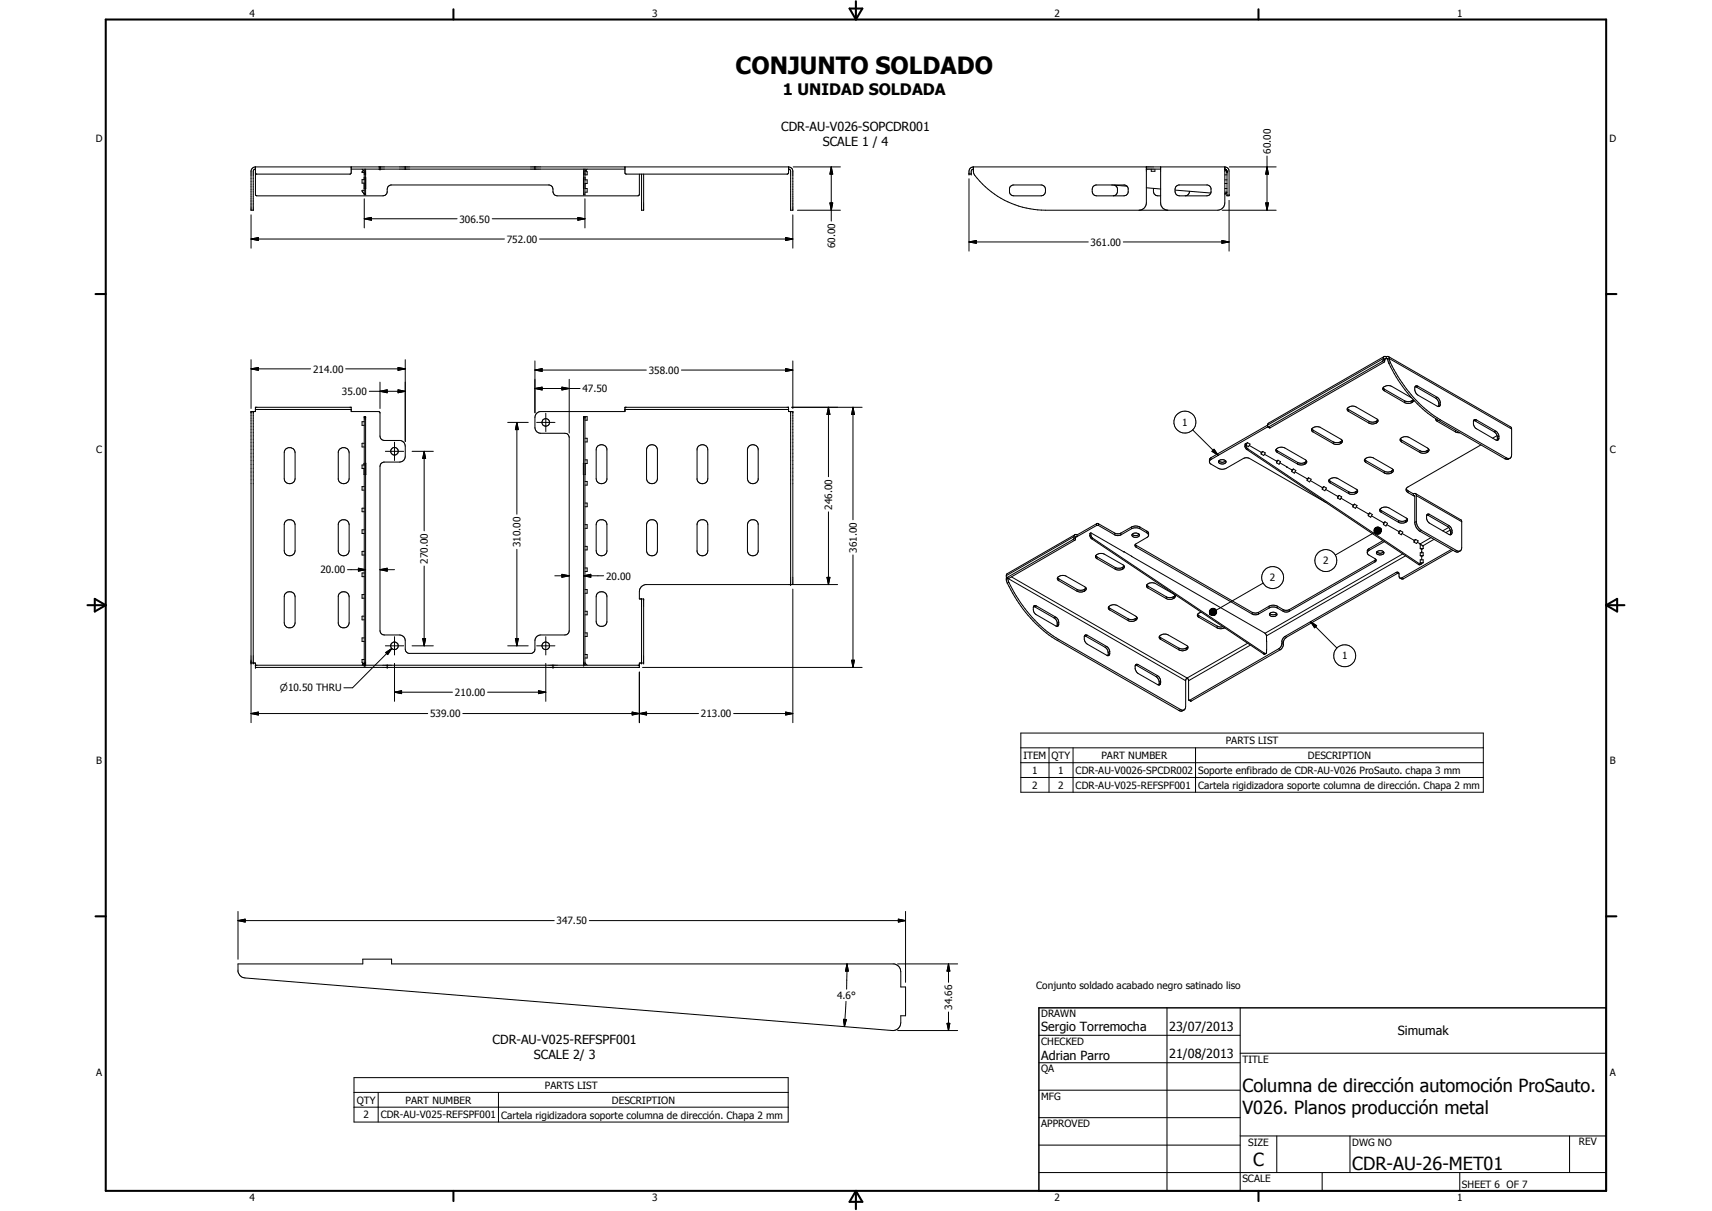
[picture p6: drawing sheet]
<svg xmlns="http://www.w3.org/2000/svg" width="594mm" height="420mm" viewBox="0 0 594 420" stroke-linecap="round" stroke-linejoin="round" font-family="sans-serif">
<defs><g id="words">
<text font-size="8.2" x="255.2" y="25.7">CONJUNTO SOLDADO</text>
<g font-size="6.3">
<text x="431.1" y="379">Columna de dirección automoción ProSauto.</text>
<text x="431.1" y="386.5">V026. Planos producción metal</text>
<text x="434.8" y="404.7">C</text>
<text x="469.2" y="406">CDR-AU-26-MET01</text>
</g>
<text font-size="5.5" x="271.7" y="33.1">1 UNIDAD SOLDADA</text>
<g font-size="4.4">
<text x="271.1" y="45.5">CDR-AU-V026-SOPCDR001</text>
<text x="285.5" y="50.7">SCALE 1 / 4</text>
<text x="361.3" y="357.5">Sergio Torremocha</text>
<text x="405.7" y="357.7">23/07/2013</text>
<text x="485" y="359.2">Simumak</text>
<text x="170.9" y="362.3">CDR-AU-V025-REFSPF001</text>
<text x="185.2" y="367.6">SCALE 2/ 3</text>
<text x="361.3" y="367.9">Adrian Parro</text>
<text x="405.7" y="367.2">21/08/2013</text>
</g>
<g font-size="3.5">
<text x="86.6" y="5.8">4</text>
<text x="226.3" y="5.8">3</text>
<text x="365.9" y="5.8">2</text>
<text x="505.6" y="5.8">1</text>
<text x="33.3" y="49.4">D</text>
<text x="441" y="53.4" transform="rotate(-90 441 53.4)">60.00</text>
<text x="558.5" y="49.4">D</text>
<text x="159.4" y="77.2">306.50</text>
<text x="175.8" y="84.2">752.00</text>
<text x="289.8" y="86.2" transform="rotate(-90 289.8 86.2)">60.00</text>
<text x="378.5" y="85.2">361.00</text>
<text x="108.6" y="129.3">214.00</text>
<text x="225.1" y="129.7">358.00</text>
<text x="118.7" y="137.1">35.00</text>
<text x="202.1" y="136.1">47.50</text>
<text x="410.2" y="147.7">1</text>
<text x="33.4" y="157.3">C</text>
<text x="558.6" y="157.3">C</text>
<text x="288.8" y="176.8" transform="rotate(-90 288.8 176.8)">246.00</text>
<text x="180.7" y="189.8" transform="rotate(-90 180.7 189.8)">310.00</text>
<text x="297.3" y="191.8" transform="rotate(-90 297.3 191.8)">361.00</text>
<text x="148.5" y="195.6" transform="rotate(-90 148.5 195.6)">270.00</text>
<text x="459.1" y="195.8">2</text>
<text x="111.2" y="199">20.00</text>
<text x="210.3" y="201.1">20.00</text>
<text x="440.7" y="201.7">2</text>
<text x="465.7" y="228.8">1</text>
<text x="157.9" y="241.4">210.00</text>
<text x="149.3" y="248.8">539.00</text>
<text x="243.2" y="248.8">213.00</text>
<text x="355.1" y="263.3">ITEM</text>
<text x="364.9" y="263.4">QTY</text>
<text x="382.2" y="263.3">PART NUMBER</text>
<text x="425.4" y="258.2">PARTS LIST</text>
<text x="453.8" y="263.4">DESCRIPTION</text>
<text x="33.4" y="265.2">B</text>
<text x="358.2" y="268.4">1</text>
<text x="367.2" y="268.4">1</text>
<text x="373.2" y="268.5">CDR-AU-V0026-SPCDR002</text>
<text x="415.8" y="268.5">Soporte enfibrado de CDR-AU-V026 ProSauto. chapa 3 mm</text>
<text x="558.6" y="265.2">B</text>
<text x="358.2" y="273.6">2</text>
<text x="367.2" y="273.6">2</text>
<text x="373.2" y="273.6">CDR-AU-V025-REFSPF001</text>
<text x="415.8" y="273.7">Cartela rigidizadora soporte columna de dirección. Chapa 2 mm</text>
<text x="193.1" y="320.6">347.50</text>
<text x="290.5" y="346.6">4.6°</text>
<text x="359.6" y="343.2">Conjunto soldado acabado negro satinado liso</text>
<text x="330.4" y="350.3" transform="rotate(-90 330.4 350.3)">34.66</text>
<text x="361.3" y="353">DRAWN</text>
<text x="361.3" y="362.5">CHECKED</text>
<text x="431.1" y="368.7">TITLE</text>
<text x="33.4" y="373.2">A</text>
<text x="189.1" y="377.7">PARTS LIST</text>
<text x="361.3" y="372.1">QA</text>
<text x="558.6" y="373.2">A</text>
<text x="123.8" y="382.9">QTY</text>
<text x="140.7" y="382.9">PART NUMBER</text>
<text x="212.3" y="382.9">DESCRIPTION</text>
<text x="361.3" y="381.6">MFG</text>
<text x="126.1" y="388">2</text>
<text x="132.1" y="388">CDR-AU-V025-REFSPF001</text>
<text x="173.9" y="388.2">Cartela rigidizadora soporte columna de dirección. Chapa 2 mm</text>
<text x="361.3" y="391.1">APPROVED</text>
<text x="433.1" y="397.5">SIZE</text>
<text x="469.2" y="397.5">DWG NO</text>
<text x="547.9" y="397.4">REV</text>
<text x="431.1" y="410.2">SCALE</text>
<text x="507.3" y="412.3">SHEET 6 OF 7</text>
<text x="86.6" y="416.7">4</text>
<text x="226.3" y="416.7">3</text>
<text x="365.9" y="416.7">2</text>
<text x="505.6" y="416.7">1</text>
</g>
<text font-size="3.3" x="97.1" y="239.9">n10.50 THRU</text>
</g></defs>
<g fill="none" stroke="#000" stroke-width=".35">
<path d="M88.6 57.9v9.7l.5 .3h43.8l.8-.2a2.2 2.2 0 0 0 .7-2.3l.2-.6 1-.6h55.1l.9 .6 .5 2.5 .4 .4 .9 .2h28l.5-.5v-7M88.6 57.9l-1 .4-.5 1.1v13.5h.8v-13.5l.2-.6 .5-.1M88.6 57.9h185M121.9 57.9v2l-.4 .5h-32.5l-.4-.3M121.9 58.7h95M125.6 58.7l.8 .7M125.7 59.6l-.1 .2h.8M125.7 59.6h.1M126.1 59.1l-.4 .5M126.4 58.7v8.7M126.9 58.7v8.7h-.5M131.9 57.9v.8"/>
<path d="M140.6 57.9v.8M185.6 57.9v.8M202.5 58.7v8.7h.5v-8.7M203.3 59.1l.4 .6v1h-.7M203.7 58.7l-.7 .7M216.9 57.9v2.2l.3 .3h56.1l.3-.5v-2M273.6 57.9a1.52 1.52 0 0 1 1.5 1.5v13.5h-.7v-13.5l-.3-.6-.5-.1M275.2 57.9h16.4M288.5 57.9l.5 2.5h-1zM288.5 57.9v18.8M337.8 57.9a1.52 1.52 0 0 0-1.6 1.5v1h.8l.1-1.2 .7-.5M337.8 57.9h87.2"/>
<path d="M337.8 57.9v1.9a23.7 23.7 0 0 0 8.4 8.3 31 31 0 0 0 16.6 4.8h59.7a2.59 2.59 0 0 0 2.5-2.5v-12.5M397.8 58.7h5M397.8 57.9v12.5a2.59 2.59 0 0 1-2.5 2.5M399.5 58.7v.7h1.3v-.7M402.8 57.9v12.5a2.51 2.51 0 0 0 2.5 2.5M425 57.9l.6 .1a1.34 1.34 0 0 1 .9 1.4v8.5h-.7l-.1-8.7-.7-.5M425 58.7h.2M425 58.7h.1M425 58.7l.8 1M425.1 58.8h.1M425.1 58.7l.3 .2M425.1 58.7v.1"/>
<path d="M425.1 58.8h.2M425.4 58.9l.1 .1M425.4 58.9l.2 .2M425.4 59h.1M425.5 59l.1 .1M425.6 59.1l.1 .3M425.6 59.1l.2 .5M425.6 59.1l.1 .2M425.7 59.4l.1 .2M425.7 59.3v.1M425.7 59.5l.1 .1M426.6 57.9h16.2"/>
<path d="M439.7 57.9l.5 2.5h-1zM439.7 54.1v18.8M87.1 74.5v11.6M126.3 67.2h.1M126.4 61.6h.1M126.4 65.4h.1M126.4 75.9l2.5-.5v1zM126.4 69v10.1M126.4 62.3h-.8v1.2h.8M126.4 66h-.8l.8 1.3M126.4 75.9h32.2M126.9 61.6v3.8"/>
<path d="M170.8 75.9h32.2M200.5 75.4l2.5 .5-2.5 .5zM202.5 61.6h.1M202.5 65.4h.1M203 61.6h.1M203 65.4h.7v1.3h-.7M203 69v10.1M203 62.4h.7v1.3h-.7M222.6 60.4v12.5h.7v-12.5M275.1 74.5v11.6M276.7 72.9h14.9M288 70.4h1l-.5 2.5z"/>
<path d="M336.2 62v25.1M350.5 64.8l1-.6h10.1a1.97 1.97 0 0 1 1.2 2 1.97 1.97 0 0 1-1.5 1.7l-10.1-.1-.7-.5-.2-.6zM379.5 64.6l.7-.4h10.1l1 .6 .2 .6-.2 1.9-1 .6h-9.8a1.99 1.99 0 0 1-1-3.3zM385.7 64.2l5.4 .4M386.8 64.3l.9 .9a2.27 2.27 0 0 1-.2 2.1l-.4 .4-.8 .2M397.8 65.2l5 .4M400.3 65.4a1.94 1.94 0 0 0 .4 2.1 1.94 1.94 0 0 0 2.1 .4M407.7 66l12.5 1M408 64.8l1-.6h10.1l1.1 .9a2.32 2.32 0 0 1-.2 2.2l-.4 .4-.8 .2h-9.5a1.98 1.98 0 0 1-1.3-3.1zM412.7 66.4a1.52 1.52 0 0 1-1.4 1.5M424.1 72.9h18.7M425 65.4h.8"/>
<path d="M425 66.7h.8M425 60.7h.8M425 63.7h.8M425 62.4h.8M425.2 67.2l-.2 .1M425.6 66.9l-.4 .3M425.6 66.9l-.3 .3M425.7 66.7l-.1 .2zM426.5 69.5v17.6M439.2 70.4h1l-.5 2.5zM87.1 82.9l2.6-.5v1zM87.1 82.9h87.9"/>
<path d="M187.2 82.9h87.9M272.6 82.4l2.5 .5-2.5 .5zM336.2 83.9l2.6-.5v1zM336.2 83.9h41.4M389.8 83.9h36.7M424 83.4l2.5 .5-2.5 .5zM87.1 128l2.6-.5v1zM87.1 124.8v16.9M87.1 128h20.7M120 128h20.6M128.1 135.8h12.5M131.9 135.8l2.5-.5v1z"/>
<path d="M131.9 132.6v9.1M138.1 127.5l2.5 .5-2.5 .5zM138.1 135.3l2.5 .5-2.5 .5zM140.6 124.8v28.4M185.6 128.4l2.5-.5v1zM185.6 134.8l2.5-.5v1zM185.6 125.2v18M185.6 128.4h38.7M185.6 134.8h15.7M195 134.3l2.5 .5-2.5 .5zM197.5 131.6v18.6M236.5 128.4h38.6"/>
<path d="M272.6 127.9l2.5 .5-2.5 .5zM275.1 125.2v16.5M479.6 125.4l.6 .3M479.6 125.4l-39.4 22.7M479.9 134.6l.4 .4M480 124.8l-.4 .6M480 124.8l.5 .3M480.2 125.7l-39.4 22.7M480.3 123.7l.8 .1M480.3 123.7l-.3 1.1M480.3 123.7l-40.1 23.1-.3 .5v.8M480.3 135.6a.84 .84 0 0 1-.4-1 .84 .84 0 0 1 .9-.6l1.7-.1 7.3 4.1"/>
<path d="M480.3 135.6l7.1 4.1M480.3 135l7.1 4.1M480.3 135v.6M480.5 124.7v.6l-.3 .4M480.5 124.7l-.5-.3-59.8 34.4M481.1 124.4l.5 .3M481.1 124.4l.5 .2M481.1 124.4h-.4l-.2 .3M481.1 124.4l-.6 .3M481.1 123.8v.6M481.6 124.7l.4 1.4M481.6 124.6v.1"/>
<path d="M481.8 123.7l42.4 24.4 .3 .7M481.8 123.7l.3 .6M481.8 123.7l-.7 .1M482 126.1a46.4 46.4 0 0 0 17.3 19.8M482.1 124.3v.1M482.1 124.3l-.5 .3M482.1 124.4l42.4 24.4M482.1 124.4l.4 1.4M482.5 125.8l-.5 .3M482.5 125.8a47.3 47.3 0 0 0 17.3 19.8M487.4 139.7l.8 .3 1.7-.3M487.4 139.1l1.1 .3 1.4-.3"/>
<path d="M487.4 139.1v.6M489.9 139.1v.6M490.1 138.9v.7M490.4 138.7l-.5 .4M490.6 138.9l-.7 .8M491.1 134.2a2.71 2.71 0 0 0 .9 2.9l7.1 4M491.1 134.2l.4 .1M491.5 134.3l6.7 3.9M492 134l6.7 3.8M492 134l-.6-.1-.3 .3M492 134l-.5 .3M498.2 138.2l.7 .7 .4 1.1"/>
<path d="M498.7 137.8a2.42 2.42 0 0 1 .8 3.2l-.4 .1M498.7 137.8l-.5 .4M499.3 140v.6M499.8 139.7l-.5 .3M87.9 142.8v87.2M88.6 142.1h33.3M99.3 155.7a1.93 1.93 0 0 1 3.1 1.4v9a1.89 1.89 0 0 1-1.9 1.7 1.89 1.89 0 0 1-1.9-1.7v-9l.1-.6zM117.8 156a1.93 1.93 0 0 1 2-.6 1.93 1.93 0 0 1 1.4 1.7v9a1.92 1.92 0 0 1-1.8 1.7 1.92 1.92 0 0 1-2-1.4v-9.6zM126.4 146.3h-.8v1.3h.8M126.4 153.8h-.8v1.3h.8M133.7 156.6h6.4M136.9 153.4v6.4"/>
<path d="M143 156.6h7.4M147.2 156.6l.5 2.4h-1zM147.2 156.6v27.6M176.2 146.6h7.1M179.4 146.6l.5 2.5h-1zM179.4 146.6v31.8M186.2 146.6h6.4M189.4 143.4v6.3M203 144.6v86.2M203 145.8h.7v-1.2h-1.2v86.2M203 152.1h.7v1.2h-.7M203 159.6h.7v1.2h-.7"/>
<path d="M207.5 154.7a1.97 1.97 0 0 1 3.1 1v10.7a1.89 1.89 0 0 1-2 1.4 1.89 1.89 0 0 1-1.7-1.7v-10l.1-.7zM216.9 142.1h56.7M224.8 154.9a1.92 1.92 0 0 1 2-.5 1.92 1.92 0 0 1 1.3 1.7v10a1.89 1.89 0 0 1-1.9 1.7 1.89 1.89 0 0 1-1.8-1.7v-10zM242.5 154.7a1.9 1.9 0 0 1 2-.3 1.9 1.9 0 0 1 1.1 1.7v10a1.89 1.89 0 0 1-1.7 1.7 1.89 1.89 0 0 1-2-1.4v-10.7zM260 154.7a1.94 1.94 0 0 1 3.1 1v10.7a1.89 1.89 0 0 1-2 1.4 1.89 1.89 0 0 1-1.7-1.7v-10zM274.4 142.8v60M274.7 141.3h24.5M287.5 141.3l.5 2.5h-1zM287.5 141.3v24.1M296 141.3l.5 2.5h-1zM296 141.3v39M413.8 149.1l8.9 8.9"/>
<path d="M420.2 158.8v.6M420.2 158.8l-.5 .5v1.2l3 2a3 3 0 0 0 2.8 0l6-3.5 1-.2 .9 .2 26.8 15.4M420.2 159.4l-.5 .7M420.6 156.6l.7-.7 1.4 2.1zM421.3 155.9l1.4 2.1-2.1-1.4zM422.9 159.9a1.55 1.55 0 0 1 2.5 .5 1.6 1.6 0 0 1-2.6-.1zM422.9 159.9l.2 .2a1.76 1.76 0 0 0 2.2-.2M432.3 154.6l.7 1.1M432.3 153.9l-.3 .2v.8l.6 1.1M432.3 154.6l-.3 .1M432.3 153.9v.7M432.6 156l59.6 39.8"/>
<path d="M432.9 153.6l.9 .5-.6 .9-.9-.5zM432.9 153.6l-.6 .3M433 155.7l-.4 .3M433 155.7l59.6 39.9M433.5 154.6l4.1 2.3M437.6 156.9v.6M438.2 156.6l.9 .5-.6 .9-.9-.5M438.2 156.6l-.6 .9M438.2 156.6l-.6 .3M438.8 157.6l4.2 2.4M439.9 148.1l-19.7 11.3M439.9 148.1h.3"/>
<path d="M440 148.1l.8 .3M440.2 148.1l.6 .3M442.8 156l.4 .4M443 160v.6M443.2 157l7.1 4M443.2 157l-.4-.5a1.76 1.76 0 0 1 2.6-1.3l7.7 4.4 .4 .7-.5 .7M443.2 156.4l7.1 4M443.2 156.4v.6M443.5 159.7l.9 .5-.5 .9-.9-.5M443.5 159.7l-.5 .9M443.5 159.7l-.5 .3M453.4 159.9l-.4 .4"/>
<path d="M455.2 148.9a2.35 2.35 0 0 1 3-.6l7.6 4.5M455.2 148.9v.5l.4 .5M455.2 148.8l.4 .4M455.6 149.9l7.1 4M455.6 149.2l7.1 4.1M455.6 149.2v.7M462.7 153.3l.8 .3 1.7-.3M462.7 153.3v.6M465.2 153.3v.6M465.3 153.8l-1.3 .4-1.3-.3M465.3 153.2v.6M465.7 152.8l-.5 .5"/>
<path d="M465.8 152.8v.6l-.5 .4M467.6 141.7l.4 .4M468 142.7a.86 .86 0 0 1-.5-.9 .86 .86 0 0 1 .9-.7 2.43 2.43 0 0 1 2.2 .1l7.1 4.1a.73 .73 0 0 1 .5 .7 .73 .73 0 0 1-.5 .7M468 142.7l7.1 4.1M468 142.1l7.1 4.1M468 142.1v.6M473.5 159.5a2.52 2.52 0 0 1 3.1-.6l6.8 4.1M473.5 159.5l-.1 .3 .6 .6M473.5 159.4l.5 .4M474 159.8l6.3 3.7M474 159.8v.6M475.1 146.8l1 .3 1.4-.3"/>
<path d="M475.1 146.2v.6M477.5 146.2v.6M477.7 146.1v.6M477.7 146.7l-.2 .1M477.7 146.1a2.69 2.69 0 0 1-2.6 .1M478.1 145.7l-.4 .4M485.9 152.3l.5 .4M486.4 153.3l6.3 3.7M486.4 153.3a.82 .82 0 0 1-.5-.8 .82 .82 0 0 1 .6-.7 2.84 2.84 0 0 1 2.5 0l6.5 3.8 .4 .7-.5 .6M486.4 152.7l6.3 3.7M486.4 152.7v.6M492.7 157l1.1 .3 1.4-.3"/>
<path d="M492.7 156.4l.8 .2 1.7-.2M492.7 156.4v.6M495.2 156.4v.6M495.4 156.9l-.2 .1M495.4 156.3l-.2 .1M495.4 156.3v.6M495.8 155.9l-.4 .4M498.2 145.3l.5 .9M498.7 146.2l6.4 3.7M498.7 145.6v.6M499.3 145.9l22.9 13.3M499.3 140.6l-.1 .5"/>
<path d="M499.8 145.6l-.5 .3M499.8 145.6l23 13.3M499.8 140.3l-.5 .3M505.1 149.9l1.5 .3M505.1 149.3v.6M511.4 145.8l.4 .2M511.8 146l6.7 3.9M512.4 145.7h-.9a2.49 2.49 0 0 0 .6 2.9l7.4 4.2M512.4 145.7l6.6 3.9M512.4 145.7l-.6 .3M513.9 154.3l-25.3 14.6-.6 .7M518.5 149.9l.8 .8 .3 1"/>
<path d="M519 149.6l.8 .8 .3 1M519 149.6l-.5 .3M519.5 151.1l-1.5 .9M519.6 151.7v.6M519.6 152.3l-.1 .5M520.1 151.4v.6M520.1 152v.4l-.6 .4M520.1 151.4l-.5 .3M520.1 152l-.5 .3M522.8 158.9l1.2 .1M522.8 158.9l-.6 .3M524 159l-.7 .4-1.1-.2"/>
<path d="M524.5 148.8v9l-.1 .8-.4 .4M126.3 162.6l.1 2M126.4 161.3h-.8v1.3h.8M126.4 168.8h-.8v1.3h.8M126.4 176.3h-.8v1.2h.8M126.4 160.7l-.1 .6M126.9 160.7v3.9M202.5 160.7v3.9M203 167h.7v1.3h-.7M203 174.5h.7v1.3h-.7M203.1 160.8l-.1 3.8M287.5 177.6v25.2"/>
<path d="M444.1 160.6l2.4 1.5M446.5 162l1.8 1M446.5 162h.1M448.3 163v.6M448.8 162.7l.9 .5-.6 1-.8-.6M448.8 162.7l-.5 .9M448.8 162.7l-.5 .3M449.4 163.7l4.2 2.4M450.3 161a2.65 2.65 0 0 0 2.4 0M450.3 160.4v.6M452.7 160.4v.6M453 160.3a2.64 2.64 0 0 1-2.7 .1"/>
<path d="M453 161h-.3M453 160.3v.7M453.6 166.1v.6M454.1 165.8l.9 .5-.6 .9-.8-.5M454.1 165.8l-.5 .9M454.1 165.8l-.5 .3M454.7 166.8l4.1 2.4M458.8 169.2v.6M459.4 168.8l.9 .5-.6 1-.9-.5M459.4 168.8l-.6 1M459.4 168.8l-.6 .4M460 169.8l4.2 2.4"/>
<path d="M461.2 166.5l.4 .5M461.6 167.6a.87 .87 0 0 1-.5-1 .87 .87 0 0 1 .9-.7h2l6.6 3.8a.73 .73 0 0 1 .5 .7 .73 .73 0 0 1-.5 .7M461.6 167.6l6.4 3.6M461.6 167l6.4 3.6M461.6 167v.6M464.2 172.2v.6M464.7 171.9l.9 .5-.5 .9-.9-.5M464.7 171.9l-.5 .9M464.7 171.9l-.5 .3M465.3 172.8l4.2 2.5M468 171.2l.7 .3 1.7-.3M468 170.6a2.67 2.67 0 0 0 2.4 0"/>
<path d="M468 170.6v.6M469.5 175.3v.6M470 174.9l.9 .5-.5 1-.9-.5M470 174.9l-.5 1M470 174.9l-.5 .4M470.4 170.6v.6M470.6 175.9l4.2 2.4M470.6 171.1l-.2 .1M470.6 170.5l-.2 .1M470.6 170.5v.6M471 170.1l-.4 .4M474 160.4l6.3 3.7"/>
<path d="M474.8 178.3v.6M475.3 178l.9 .5-.6 1-.8-.6M475.3 178l-.5 .9M475.3 178l-.5 .3M475.9 179l4.2 2.4M478.9 176.7l.4 .4M479.3 177.7l6 3.5M479.3 177.7a.84 .84 0 0 1-.5-.9 .84 .84 0 0 1 .9-.7l1.5-.2 .8 .3 6.4 3.9M479.3 177.1l6 3.5M479.3 177.1v.6M480.3 164.1l.9 .3 1.6-.3M480.3 163.5a2.67 2.67 0 0 0 2.5 0"/>
<path d="M480.3 163.5v.6M482.8 163.5v.6M483 164l-.2 .1M483 163.4l-.2 .1M483 163.4v.6M483.4 163v.6l-.4 .4M483.4 163l-.4 .4M488 169.6l.1 .8 .5 .5M488 169.6l.6 .7M488.6 170.9l1.8 1.1M488.6 170.3l1.8 1M488.6 170.3v.6"/>
<path d="M490.4 172l.5 .3M490.4 172l.5 .1v9.1M490.4 171.3v.7M491.2 171.2l15.9 9.2 .1 .6M491.2 171.2l.3 .5v9.5a4 4 0 0 0 1.8 2.8M491.2 171.2l-.8 .1M491.5 172l15.7 9M495.1 178.6l.4 .2M495.5 178.8l6.8 3.9M496.1 178.5l6.7 3.8M496.1 178.5h-.9a2.51 2.51 0 0 0 .7 2.9l7.3 4.1M496.1 178.5l-.6 .3"/>
<path d="M99.1 180.9a1.98 1.98 0 0 1 2.9 0l.4 1.1v9.1a1.89 1.89 0 0 1-1.9 1.7 1.89 1.89 0 0 1-1.9-1.7v-9.1zM117.8 180.9a1.93 1.93 0 0 1 2-.5 1.93 1.93 0 0 1 1.4 1.6v9.1a1.92 1.92 0 0 1-1.8 1.7 1.92 1.92 0 0 1-2-1.4v-9.6zM120.6 197.7h6.3M124.4 197.1l2.5 .6-2.5 .5zM126.4 183.8h-.8v1.3h.8M126.4 191.3h-.8v1.3h.8M126.4 198.8h-.8v1.3h.8M131.9 197.7l2.5-.6v1.1zM131.9 197.7h5M147.2 196.4v27.7M179.4 190.6v33.5M192.5 199.8h5"/>
<path d="M195 199.3l2.5 .5-2.5 .5zM202.5 199.8l2.5-.5v1zM202.5 199.8h7M203 182h.7v1.3h-.7M203 189.6h.7v1.2h-.7M203 197.1h.7v1.2h-.7M207.5 180.7a1.94 1.94 0 0 1 3.1 1.1v9.6a1.89 1.89 0 0 1-2 1.4 1.89 1.89 0 0 1-1.7-1.7v-9.1zM224.8 180.9a1.9 1.9 0 0 1 2-.5 1.9 1.9 0 0 1 1.3 1.6v9.1a1.89 1.89 0 0 1-1.9 1.7 1.89 1.89 0 0 1-1.8-1.7v-9.1zM242.3 180.9a1.9 1.9 0 0 1 1.9-.6 1.9 1.9 0 0 1 1.4 1.5v9.3a1.89 1.89 0 0 1-1.7 1.7 1.89 1.89 0 0 1-2-1.4v-9.6zM259.8 180.9a1.91 1.91 0 0 1 1.9-.6 1.91 1.91 0 0 1 1.4 1.5v9.6a1.89 1.89 0 0 1-2 1.4 1.89 1.89 0 0 1-1.7-1.7v-9.1zM296 192.5v39.1M372.4 187.2l.5 .3"/>
<path d="M372.4 187.2l-22.9 13.1M372.7 186.2l-23.5 13.5M372.7 186.6l.5 .3M372.9 187.5l-22.8 13.2M373 185.5l-23.5 13.6-.3 .4v.8h.3M373 185.5l-.6 1.7M373 185.5l.8 .1M373.2 186.5v.7l-.3 .3M373.8 185.6v.6M373.8 186.2l-.3-.1-.3 .4M373.8 186.2l-.6 .3M378.2 185.8l.6 1.1"/>
<path d="M378.5 184.9l.2 1.2 .5 .6M378.5 185.5l-.3 .3M378.5 184.9l11.6 6.5M378.5 184.9l-.3 .2v.7M378.8 186.9l59.9 40M379.2 186.7l-.4 .2M379.2 186.7l59.5 39.9M380.2 192.8l.5 .4M380.5 182.3h.7M380.5 181.7h.7M380.5 181.7v.6M380.5 182.3l-6.7 3.9"/>
<path d="M380.5 181.7l-6.7 3.9M380.7 193.8l6.3 3.7M380.7 193.8a.87 .87 0 0 1-.5-1 .87 .87 0 0 1 .9-.6h2l6.6 3.8 .5 .6-.5 .8M380.7 193.2l6.3 3.7M380.7 193.2v.6M381.2 181.7v.6M381.2 182.3l5.6 3.3M381.2 181.7l5.6 3.3M386.8 185.6l1.1 .2 1.1-.2M386.8 185l.8 .2 1.4-.2M386.8 185v.6M387 196.9l.8 .2 1.7-.2"/>
<path d="M387 196.9v.6M389 185v.6M389.5 196.9v.6M389.7 197.4l-1.3 .4-1.4-.3M389.7 196.8v.6M390 191.4h.1M390.1 191.4l2.7 1.6M390.1 196.4l-.6 .5M392.7 183.4l.9-.3 1.9 .3M392.7 182.8a3.1 3.1 0 0 1 2.8 0M392.7 182.8v.6M392.7 193l46.3 26.7"/>
<path d="M392.7 183.4l-3.7 2.2M392.7 182.8l-3.7 2.2M392.7 193h.1M392.8 185.4a1.53 1.53 0 0 1 2.6 .4 1.48 1.48 0 0 1-2.6-.3zM392.9 185.4a1.78 1.78 0 0 0 2.4 0M393.9 188.9l.4 .3M394.3 189.2v.7M394.3 189.9l40.2 23.2M394.3 189.2l40.2 23.3M395.5 182.8v.6M395.5 183.4l2.5 1.5M395.5 182.8l2.5 1.5"/>
<path d="M398 184.3l.6 .6v.9l-.4 .6-3.9 2.2a.64 .64 0 0 0-.5 .7 .64 .64 0 0 0 .5 .6M398 184.9l.6 .7M398 184.3v.6M475.1 190.4v.6M475.1 190.4l-.6 .6 .1 1.3 2.8 1.8M475.1 191l-.6 .7M476.8 184.1l2.3-.6-2.3 .9zM476.8 183.8l2.3-.3-2.3 .6zM476.8 184.4l2.3-.9-2.2 1.1zM476.8 183.7h2.3M476.9 184.6l2.2-1.1-2.1 1.3zM476.9 183.6l2.2-.1-2.3 .3z"/>
<path d="M476.9 183.5h2.2M477 184.7l-13.6 7.9M477 184.8l2.1-1.3-1.9 1.5zM477 183.3l.3-.2 1.8 .4zM477 183.3l2.1 .2-2.2 .1zM477.1 194.4v.6M477.1 195l-29.7 17.1M477.1 194.4l-29.7 17.1M477.2 185l1.9-1.5-1.7 1.7zM477.3 183.1l1.8 .4zM477.4 185.2l1.7-1.7-1.4 1.8zM477.4 194.1l.1 .5-.4 .4"/>
<path d="M477.4 194.1l-.3 .3M477.5 183l1.6 .5zM477.7 182.9l1.4 .6zM477.7 191.5a1.78 1.78 0 0 0 2.4 0M477.7 191.5a1.55 1.55 0 0 1 2.5 .4 1.5 1.5 0 0 1-2.6-.2zM478 182.9l1.1 .6zM478.3 182.9l.8 .6zM478.5 183l.6 .5zM478.7 183.1l.4 .4zM479.1 183.5l-1.2 1.8h-.2zM479.1 183.5l-.9 1.8h-.3zM479.1 183.5l-.6 1.8h-.3z"/>
<path d="M479.1 183.5l-.4 1.7-.2 .1zM479.1 183.5l-.4 1.7zM479.1 183.5l-.2 1.5zM479.1 183.5v1.3zM479.1 183.5l.1 1zM479.1 183.5l.2 .8zM479.1 183.5l.2 .5zM479.1 183.5l.1 .2zM479.9 187.6l-4.8 2.8M480.1 181.4v.6M480.4 187.9l-5.3 3.1M480.6 181.1l.9 .5-.6 .9-.8-.5"/>
<path d="M480.6 181.1l-.5 .9M480.6 181.1l-.5 .3M481.2 182l4.2 2.4M484.4 198.6l.6-.1 .4 .3M484.4 198.6l.6 .3M484.4 198.6l-38.5 22.2M485 198.9l-38.6 22.2M485.3 181.2l.8 .3 1.7-.3M485.3 180.6l1.1 .3 1.4-.3M485.3 180.6v.6M485.4 198.8l-.4 .1M485.4 198.8l.4 1.7"/>
<path d="M485.4 184.4v.6M485.9 184.1l.9 .5-.5 .9-.9-.5M485.9 184.1l-.5 .9M485.9 184.1l-.5 .3M486.5 185.1l4.2 2.4M486.7 192.2l-47.7 27.5M487.8 192.8l-48.3 27.8M487.8 180.6v.6M487.9 181.1l-.1 .1M487.9 180.5l-.1 .1M487.9 180.5v.6M488.4 180.1v.5l-.5 .5"/>
<path d="M488.4 180.1l-.5 .4M490.7 187.5v.6M490.9 181.2a4.1 4.1 0 0 0 1.8 3.1M491.2 187.2l.9 .5-.5 .9-.9-.5M491.2 187.2l-.5 .9M491.2 187.2l-.5 .3M491.5 180.9l-.6 .3M491.8 188.1l1 .6M492.6 195.6l.5 .1M492.6 195.6l-.4 .2M492.7 184.3l12.2 7M492.8 188.7l1.1 .8v.8"/>
<path d="M492.8 195.2h1.1M492.8 195.2l.5 .3 .6-.3M492.8 195.2v-1h1.1v1M492.8 192.8v-1h1.1v1M492.8 188.7v1.6M492.8 190.3h1.1M492.8 190.3l.5 .3M492.8 192.8h1.1M492.8 192.8l.5 .3M493.1 195.7l-.4 .3-.5-.2M493.3 184l-.6 .3M493.3 184l12.2 7"/>
<path d="M493.3 195.5l-.2 .2M493.3 190.6v1.2M493.3 193.1v1.1M493.9 190.3l-.6 .3M493.9 192.8l-.6 .3M496.6 186.5l-3.8 2.2M497.6 187.1l-3.9 2.3M502.3 182.7l.9 1 .1 .8M502.7 183l-2.1 1.2M502.8 182.3l.7 .8 .4 1.1M502.8 182.3l-.5 .4M503.3 183.9l-1.6 .9"/>
<path d="M503.3 184.5v.6M503.3 185.1v.4M503.7 190.6l-17.2 9.8M503.9 184.2v.6M503.9 184.2l-.6 .3M503.9 184.8l-.2 .6-.5 .1M503.9 184.8l-.6 .3M504.2 190.9l-17.2 9.9M505.5 191l-.6 .3M506.7 191.1l-.9 .5-.9-.3M507.2 181v9a1.09 1.09 0 0 1-.5 1.1 1.09 1.09 0 0 1-1.2-.1M99.1 205.9a1.91 1.91 0 0 1 2-.5 1.91 1.91 0 0 1 1.3 1.7v9a1.89 1.89 0 0 1-1.9 1.8 1.89 1.89 0 0 1-1.9-1.8v-9z"/>
<path d="M117.8 205.9a1.93 1.93 0 0 1 2-.6 1.93 1.93 0 0 1 1.4 1.8v9a1.9 1.9 0 0 1-1.5 1.7 1.9 1.9 0 0 1-2.1-.9l-.2-.5v-9.6zM126.4 206.3h-.8v1.3h.8M126.4 213.8h-.8v1.3h.8M203 204.6h.7v1.2h-.7M203 212.1h.7v1.2h-.7M203 219.6h.7v1.2h-.7M207.3 205.9a1.91 1.91 0 0 1 1.9-.6 1.91 1.91 0 0 1 1.4 1.5v9.1a1.89 1.89 0 0 1-2 1.4 1.89 1.89 0 0 1-1.7-1.7v-8.5zM222.6 207.8v22.2M275.1 204.4v46.3M275.2 202.8h15.5M287 200.3h1l-.5 2.5zM349.5 200.3l.6 .4"/>
<path d="M349.5 202.4a49.2 49.2 0 0 0 11.7 15.7l2.8 2.2 2.9 1.9M349.7 200.7l61.7 35.5M349.7 200.7l.4 1.4M349.7 200.6v.1M349.7 200.6l-.5 .3M349.9 200.7l-.6-.3-.1 .9 .3 1.1M349.9 200.7h.1M350.1 200.7h-.1M350.1 202.1l-.6 .3M350.1 202.1a46.7 46.7 0 0 0 17.3 19.8M351 200.2l60.9 35M358.6 210.4l.5 .2"/>
<path d="M359.1 210.6l6.7 3.8M359.6 210.2a.66 .66 0 0 0-.7 0 .66 .66 0 0 0-.3 .7l.1 1.4 .7 .8 6.9 4.1a.66 .66 0 0 0 .8 0 .66 .66 0 0 0 .3-.7M359.6 210.2l-.5 .4M359.6 210.2l6.7 3.9M365.8 214.4l1 1.3v1.6M366.3 214.1l.8 .8 .3 1M366.3 214.1l-.5 .3M366.9 200.5a2.55 2.55 0 0 1 3.1-.6l6.9 4.1M366.9 200.5v.5l.5 .5M367 200.4l.4 .4M367.4 201.5l6.4 3.6M367.4 200.8l6.4 3.7"/>
<path d="M367.4 200.8v.7M367.4 215.9v.6M367.4 215.9l-.5 .3M367.4 216.5l-.5 .3M373.8 205.1l.8 .3 1.7-.3M373.8 204.5l1.1 .3 1.4-.3M373.8 204.5v.6M376.3 204.5v.6M376.4 204.4l-.1 .1M376.4 204.4v.6M376.8 204l-.4 .4M376.9 204v.6l-.6 .5"/>
<path d="M384.6 210.6l.5 .4M385.1 211.6a.86 .86 0 0 1-.5-1 .86 .86 0 0 1 .9-.6h2l6.6 3.8a.73 .73 0 0 1 .5 .7 .73 .73 0 0 1-.5 .7M385.1 211.6l6.3 3.7M385.1 211l6.3 3.7M385.1 211v.6M391.4 215.3l1.1 .3 1.4-.3M391.4 214.7a2.36 2.36 0 0 0 2.5 0M391.4 214.7v.6M393.9 214.7v.6M394.1 215.2l-.2 .1M394.1 214.6l-.2 .1M394.1 214.6v.6"/>
<path d="M394.5 214.2l-.4 .4M397.9 203l.4 .4M398.3 204l6.4 3.7M398.3 204a.94 .94 0 0 1-.4-1.1 .94 .94 0 0 1 1.1-.6l1.8 .1 7 4.2M398.3 203.4l6.4 3.7M398.3 203.4v.6M404.7 207.7l.8 .2 1.7-.2M404.7 207.1l1.1 .2 1.4-.2M404.7 207.1v.6M407.2 207.1v.6M407.4 207.6l-.2 .1M407.4 207l-.2 .1"/>
<path d="M407.4 207v.6M407.8 206.6v.5l-.4 .5M407.8 206.5l-.4 .5M415.6 213.1l.4 .5M416 214.2l6.4 3.6M416 213.6l6.4 3.6M416 213.6v.6M416.9 212.4l-.3 .1a.96 .96 0 0 0-.9 .5 .96 .96 0 0 0 .1 1l.2 .2M419.7 212.2l.2 .7zM419.7 212.4l.2 .5zM419.7 212.7l.2 .2zM419.8 211.9l.1 1z"/>
<path d="M419.9 212.9l.3 .5zM419.9 212.9l.5 .6zM419.9 212.9l.8 .6zM419.9 212.9l1.1 .7zM419.9 212.9l1.4 .6zM419.9 212.9l1.6 .5zM419.9 212.9l1.8 .4-.2 .1zM419.9 212.9l2 .2-.2 .2zM419.9 212.9h2.2l-.2 .2zM419.9 212.9l2.2-.3v.3zM419.9 212.9l2.3-.6-.1 .3zM419.9 212.9l2.2-.8 .1 .2z"/>
<path d="M419.9 212.9l2.2-1.1v.3zM419.9 212.9l2.1-1.3 .1 .2zM419.9 212.9l1.9-1.5 .2 .2zM419.9 211.7v1.2zM419.9 213.1h2M419.9 213h2.2M419.9 212.8h2.2M420.1 211.5l.1-.2-.3 1.6zM420.1 211.5l-.2 1.4v-1.2zM420.2 211.3l.3-.1-.6 1.7zM420.5 211.2l.2-.1-.8 1.8zM420.7 211.1h.3l-1.1 1.8z"/>
<path d="M421 211.1h.3l-1.4 1.8zM421.3 211.1l.2 .1-1.6 1.7zM421.5 211.2l.3 .2-1.9 1.5zM422.4 217.2l1.1 .4 .9-.2M422.4 217.2v.6M424.8 217.8h.1M424.9 217.8a2.75 2.75 0 0 1-2.5 0M434.5 213.1l1.1 .2 1.1-.2M434.5 212.5l1.1 .2 1.1-.2M434.5 212.5v.6M436.7 212.5v.6M438.3 202.3l-16.3 9.4"/>
<path d="M439 219.7l.5 .9M440.4 210.9l.9-.3h1l.9 .3M440.4 210.3a3.1 3.1 0 0 1 2.8 0M440.4 210.3v.6M440.4 210.9l-3.7 2.2M440.4 210.3l-3.7 2.2M440.6 212.9a1.53 1.53 0 0 1 2.5 .4 1.63 1.63 0 0 1-2.5 .1zM440.6 212.9l1.1 .4 .8-.1 .5-.3M443.2 210.3v.6M443.2 210.9l2.1 1.2M443.2 210.3l2.1 1.2M445.3 211.5l.7 .3 1.4-.3"/>
<path d="M445.3 212.1l.7 .2 1.4-.2M445.3 211.5v.6M447.4 211.5v.6M454.8 215.7l2.1 1.4-.7 .7zM454.8 215.7l9.1 9.1M485.8 200.5l.7 .4 .5-.1M486.5 200.4l.5 .4M486.5 200.4l-.7 .1M87.1 230h1.5v1.6h133.3v-1.6h1.4v-22.2h-1.4v-2.5a2.47 2.47 0 0 1 2.1-2.5h51.1v-60h-1.5v-1.5h-56.7v1.5h-29.3a2.09 2.09 0 0 0-2 2l.1 3.8a1.97 1.97 0 0 0 1.9 1.7h8.4l.8 .2 .7 1v67.3l-.2 .8-.7 .6-9.3 .1a1.98 1.98 0 0 0-1.7 2l-.1 3.5-1.1 .9h-42.5l-.8-.4-.4-.8-.1-3.2a2 2 0 0 0-2-2h-5.2a1.52 1.52 0 0 1-1.5-1.5v-57l.2-.8 1-.7h5.5a2 2 0 0 0 2-2v-3.5a2.07 2.07 0 0 0-1.6-2h-5.6a1.52 1.52 0 0 1-1.5-1.5v-8.1l-.5-.4h-9.5v-1.5h-33.3v1.5h-1.5v107.9M88.6 230.8h133.3M126.3 230.2l-.7 .6M126.3 230.1v.1"/>
<path d="M126.4 230.8v-86.2h.5v86.2M126.4 221.3h-.8v1.2h.8M126.4 228.8h-.8v1l.5 .6M126.4 230l-.1 .1M133.7 224.1h6.4M133.9 226.4l2-1.4-1.4 2.1zM134.4 230.8v.8M135.9 225l-13.6 13.6h-3M136.9 220.9v6.3M136.9 230.2v13.1M143 224.1h7.4M146.7 221.6h1l-.5 2.5z"/>
<path d="M176.2 224.1h7.1M178.9 221.6h1l-.5 2.5zM186.2 224.1h6.4M186.9 239.6l2.5 .6-2.5 .5zM189.4 220.9v6.3M189.4 230.2v13.1M191.9 230.8v.8M203 227.1h.7v1.2h-.7M203 230l.7 .8M221.9 233.2v17.5M223 231.6h76.2M295.5 229.1h1l-.5 2.5z"/>
<path d="M366.9 222.2l42.2 24.3M367.4 221.9l-.5 .3M367.4 221.9l42.3 24.3M376.3 220.6v1.3l1 1.6 6.9 4 .7-.2 .2-.6M376.3 220.6l.5 .1M376.8 220.7l6.7 3.9M377.3 220.4l-.6-.1-.4 .3M377.3 220.4l-.5 .3M377.3 220.4l6.7 3.9M383.5 224.6l.8 .8 .2 1M384 224.3l.8 .8 .3 1M384 224.3l-.5 .3"/>
<path d="M384.5 226.4v.6M384.5 227v.5M385.1 226.1v.6M385.1 226.1l-.6 .3M385.1 226.7l-.6 .3M394 230.8l.5 .1M394 230.8l-.1 1.3 .6 1.2 7.6 4.4M394.5 230.9l6.6 3.8M395 230.6l-.6-.1-.4 .3M395 230.6l-.5 .3M395 230.6l6.7 3.8M401.1 234.7l.8 .9 .3 1"/>
<path d="M401.7 234.4l.9 1.1 .2 .8M401.7 234.4l-.6 .3M402.2 236.6v.6M402.2 237.2l-.1 .5M402.3 220.8l.5 .4M402.8 221.2v.6M402.8 236.3v.6M402.8 221.8a.87 .87 0 0 1-.5-1 .87 .87 0 0 1 .9-.6h2l6.6 3.7a.79 .79 0 0 1 .4 .8 .79 .79 0 0 1-.4 .7M402.8 221.8l6.3 3.7M402.8 221.2l6.3 3.7M402.8 236.9l-.2 .6-.5 .2M402.8 236.9l-.6 .3"/>
<path d="M402.8 236.3l-.6 .3M409.1 224.9l1.1 .3 1.4-.3M409.1 224.9v.6M411.6 224.9v.6M411.8 225.4a2.51 2.51 0 0 1-2.7 .1M411.8 224.8l-.2 .1M411.8 224.8v.6M411.9 235.2l.5 .8 .2 7M411.9 235.2l-.5 .8v9.2a1.07 1.07 0 0 1-.5 1.1 1.07 1.07 0 0 1-1.2-.1M412.2 224.4l-.4 .4M432.9 223.2l-21 12M433.9 223.8l-21.5 12.4"/>
<path d="M438.6 226.9h.3M438.7 226.6l-.3 .2M438.9 226.9h.1M439.3 226.7l-.4 .2M439.5 220.6v4.9M439.5 225.5v.1M439.5 225.5l-.1 1.2-.7-.1M443.7 225.1l.6 .3M443.7 225.1l-30.9 17.9M444.3 225.4l-31 17.8M444.8 223.3l-.3 1-.8 .8M444.8 222.7l.5 .3"/>
<path d="M444.8 223.3l.5 .3M445.3 223a2.44 2.44 0 0 1-1 2.4M445.9 220.8l.5 .3M445.9 220.8l-1 1.3-.1 1.2M446.4 221.1a2.3 2.3 0 0 0-1.1 1.9M87.1 247.6l2.6-.5v1zM87.1 247.6h61.3M136.9 240.2l2.5-.6v1.1zM136.9 240.2h20.1M160.6 247.6h81.8M169.2 240.2h20.2M219.4 247.1l2.5 .5-2.5 .5z"/>
<path d="M219.4 247.1v1l5-1v1zM221.9 247.6l2.5-.5v1zM254.6 247.6h20.5M272.6 247.1l2.5 .5-2.5 .5zM354.2 254.3h160.5v20.6h-160.5zM354.2 259.5h160.5M364 259.5v15.4M372.4 259.5v15.4M409.7 246.2l-.6 .3M410.9 246.3l-.9 .5-.9-.3M412.6 243l.7 .2M412.6 243h.2"/>
<path d="M412.8 243l.5 .2M414.9 259.5v15.4M354.2 264.6h160.5M354.2 269.7h160.5M82.6 319.4l2.5-.5v1zM82.6 316.2v16.6M82.6 319.4h109.7M204.5 319.4h109.7M311.7 318.9l2.5 .5-2.5 .5zM314.2 316.2v24.6M82.6 334.4h43.3v-1.6h10v1.6h174.4a2.72 2.72 0 0 1 2.3 2.7v5.3h1.6v10h-1.6v2.5a2.76 2.76 0 0 1-2.9 2.6l-224.7-18.2-1.4-.6-.9-1.3zM293.9 334.4l.5 2.5h-1z"/>
<path d="M293.9 334.4l-.1 8.8M311.5 334.4h20.8M329.1 334.4l.5 2.5h-1zM329.1 334.4v6.4M292.7 353.7h1l-.7 2.5zM293.6 347.4l-.6 8.8M311.5 357.5h20.8M328.6 355h1l-.5 2.5zM329.1 351.1v6.4M360.5 359.2h69.9M405 349.7v63.5M430.4 349.7v63.5"/>
<path d="M122.8 373.9h150.7v15.4h-150.7zM122.8 379h150.7M131.2 379v10.3M173 379v10.3M360.5 368.7h69.9M360.5 378.2h69.9M430.4 365.4h127M122.8 384.1h150.7M360.5 387.8h69.9M360.5 397.3h69.9M430.4 394.1h127M443.1 394.1v12.7"/>
<path d="M468.5 394.1v12.7M544.7 394.1v12.7M360.5 406.8h196.9M458.8 406.8v6.4M506.6 406.8v6.4"/>
<circle cx="136.9" cy="156.6" r="1.32"/>
<circle cx="189.4" cy="146.6" r="1.32"/>
<circle cx="411.2" cy="146.5" r="3.8"/>
<circle cx="460.1" cy="194.5" r="3.8"/>
<circle cx="441.6" cy="200.4" r="3.8"/>
<circle cx="136.9" cy="224.1" r="1.3"/>
<circle cx="189.4" cy="224.1" r="1.32"/>
<circle cx="466.6" cy="227.5" r="3.8"/>
</g>
<g fill="#000">
<circle cx="131.9" cy="58.7" r=".18"/>
<circle cx="131.9" cy="57.9" r=".18"/>
<circle cx="397.8" cy="57.9" r=".18"/>
<circle cx="397.8" cy="58.7" r=".18"/>
<circle cx="425.8" cy="59.7" r=".18"/>
<circle cx="126.4" cy="67.4" r=".18"/>
<circle cx="126.9" cy="67.4" r=".18"/>
<circle cx="202.5" cy="67.4" r=".18"/>
<circle cx="203" cy="67.4" r=".18"/>
<circle cx="336.2" cy="60.4" r=".18"/>
<circle cx="337" cy="60.4" r=".18"/>
<circle cx="87.1" cy="142.8" r=".18"/>
<circle cx="87.9" cy="142.8" r=".18"/>
<circle cx="88.6" cy="141.3" r=".18"/>
<circle cx="88.6" cy="142.1" r=".18"/>
<circle cx="126.4" cy="144.6" r=".18"/>
<circle cx="126.9" cy="144.6" r=".18"/>
<circle cx="202.5" cy="144.6" r=".18"/>
<circle cx="203" cy="144.6" r=".18"/>
<circle cx="216.9" cy="141.3" r=".18"/>
<circle cx="216.9" cy="142.1" r=".18"/>
<circle cx="274.4" cy="142.8" r=".18"/>
<circle cx="275.1" cy="142.8" r=".18"/>
<circle cx="492.9" cy="188.8" r=".18"/>
<circle cx="493.3" cy="191.4" r=".18"/>
<circle cx="222.6" cy="207.8" r=".18"/>
<circle cx="223.3" cy="207.8" r=".18"/>
<circle cx="274.4" cy="202.8" r=".18"/>
<circle cx="87.1" cy="230" r=".18"/>
<circle cx="87.9" cy="230" r=".18"/>
<circle cx="88.6" cy="230.8" r=".18"/>
<circle cx="88.6" cy="231.6" r=".18"/>
<circle cx="126.4" cy="230.8" r=".18"/>
<circle cx="126.9" cy="230.8" r=".18"/>
<circle cx="134.4" cy="230.8" r=".18"/>
<circle cx="134.4" cy="231.6" r=".18"/>
<circle cx="191.9" cy="230.8" r=".18"/>
<circle cx="191.9" cy="231.6" r=".18"/>
<circle cx="202.5" cy="230.8" r=".18"/>
<circle cx="221.9" cy="230.8" r=".18"/>
<circle cx="222.6" cy="230" r=".18"/>
<circle cx="223.3" cy="230" r=".18"/>
</g>
<g fill="none" stroke="#000" stroke-width=".71">
<path d="M36.7 6.8h520.7v406.4h-520.7zM157.3 3.2v3.6M294.8 3h4.4l-2.2 3.8zM297 .4v6.4M436.7 3.2v3.6M33.1 102h3.6M557.4 102h3.5M30.3 210h6.4M32.9 207.8l3.8 2.2-3.8 2.2zM557.4 210h6.3M557.4 210l3.8-2.2v4.4zM33.1 317.9h3.6"/>
<path d="M557.4 317.9h3.5M157.3 413.2v3.5M297 413.2v6.3M297 413.2l2.2 3.8h-4.4zM436.7 413.2v3.5"/>
</g>
<path d="M360.5 349.7h196.9v63.5h-196.9z" fill="none" stroke="#000" stroke-width=".51"/>
<g fill="#000">
<path d="M126.4 75.9l2.5-.5v1zM200.5 75.4l2.5 .5-2.5 .5zM288 70.4h1l-.5 2.5zM288.5 57.9l.5 2.5h-1zM439.2 70.4h1l-.5 2.5zM439.7 57.9l.5 2.5h-1zM87.1 82.9l2.6-.5v1zM272.6 82.4l2.5 .5-2.5 .5zM336.2 83.9l2.6-.5v1zM424 83.4l2.5 .5-2.5 .5zM87.1 128l2.6-.5v1zM131.9 135.8l2.5-.5v1z"/>
<path d="M138.1 127.5l2.5 .5-2.5 .5zM138.1 135.3l2.5 .5-2.5 .5zM185.6 128.4l2.5-.5v1zM185.6 134.8l2.5-.5v1zM195 134.3l2.5 .5-2.5 .5zM272.6 127.9l2.5 .5-2.5 .5zM147.2 156.6l.5 2.4h-1zM179.4 146.6l.5 2.5h-1zM287.5 141.3l.5 2.5h-1zM296 141.3l.5 2.5h-1zM421.3 155.9l1.4 2.1-2.1-1.4zM124.4 197.1l2.5 .6-2.5 .5z"/>
<path d="M131.9 197.7l2.5-.6v1.1zM202.5 199.8l2.5-.5v1zM478.7 183.1l.4 .4zM478.5 183l.6 .5zM478.3 182.9l.8 .6zM478 182.9l1.1 .6zM477.7 182.9l1.4 .6zM477.5 183l1.6 .5zM477.3 183.1l1.8 .4zM476.8 183.8l2.3-.3-2.3 .6zM476.8 184.1l2.3-.6-2.3 .9zM476.8 184.4l2.3-.9-2.2 1.1z"/>
<path d="M476.9 184.6l2.2-1.1-2.1 1.3zM477 184.8l2.1-1.3-1.9 1.5zM477.2 185l1.9-1.5-1.7 1.7zM477.4 185.2l1.7-1.7-1.4 1.8zM479.1 183.5l-1.2 1.8h-.2zM479.1 183.5l-.9 1.8h-.3zM479.1 183.5l-.6 1.8h-.3zM479.1 183.5l-.4 1.7-.2 .1zM479.1 183.5l-.4 1.7zM479.1 183.5l-.2 1.5zM479.1 183.5v1.3zM479.1 183.5l.1 1z"/>
<path d="M479.1 183.5l.2 .8zM479.1 183.5l.2 .5zM479.1 183.5l.1 .2zM195 199.3l2.5 .5-2.5 .5zM287 200.3h1l-.5 2.5zM419.9 212.9l.3 .5zM419.9 212.9l.5 .6zM419.9 212.9l.8 .6zM419.9 212.9l1.1 .7zM419.9 212.9l1.4 .6zM419.9 212.9l1.6 .5zM419.9 212.9l1.8 .4-.2 .1z"/>
<path d="M419.9 212.9l2.3-.6-.1 .3zM419.9 212.9l2.2-.8 .1 .2zM419.9 212.9l2.2-1.1v.3zM419.9 212.9l2.1-1.3 .1 .2zM419.9 212.9l1.9-1.5 .2 .2zM421.5 211.2l.3 .2-1.9 1.5zM421.3 211.1l.2 .1-1.6 1.7zM421 211.1h.3l-1.4 1.8zM420.7 211.1h.3l-1.1 1.8zM420.5 211.2l.2-.1-.8 1.8zM420.2 211.3l.3-.1-.6 1.7zM420.1 211.5l.1-.2-.3 1.6z"/>
<path d="M420.1 211.5l-.2 1.4v-1.2zM419.9 211.7v1.2zM419.8 211.9l.1 1zM419.7 212.2l.2 .7zM419.7 212.4l.2 .5zM419.7 212.7l.2 .2zM454.8 215.7l2.1 1.4-.7 .7zM133.9 226.4l2-1.4-1.4 2.1zM136.9 240.2l2.5-.6v1.1zM146.7 221.6h1l-.5 2.5zM178.9 221.6h1l-.5 2.5zM295.5 229.1h1l-.5 2.5z"/>
<path d="M87.1 247.6l2.6-.5v1zM186.9 239.6l2.5 .6-2.5 .5zM219.4 247.1l2.5 .5-2.5 .5zM221.9 247.6l2.5-.5v1zM272.6 247.1l2.5 .5-2.5 .5zM82.6 319.4l2.5-.5v1zM311.7 318.9l2.5 .5-2.5 .5zM293.9 334.4l.5 2.5h-1zM329.1 334.4l.5 2.5h-1zM292.7 353.7h1l-.7 2.5zM328.6 355h1l-.5 2.5z"/>
</g>
<path d="M477 183.3h2.1" fill="none" stroke="#000" stroke-width=".38"/>
<use href="#words"/>
</svg>
